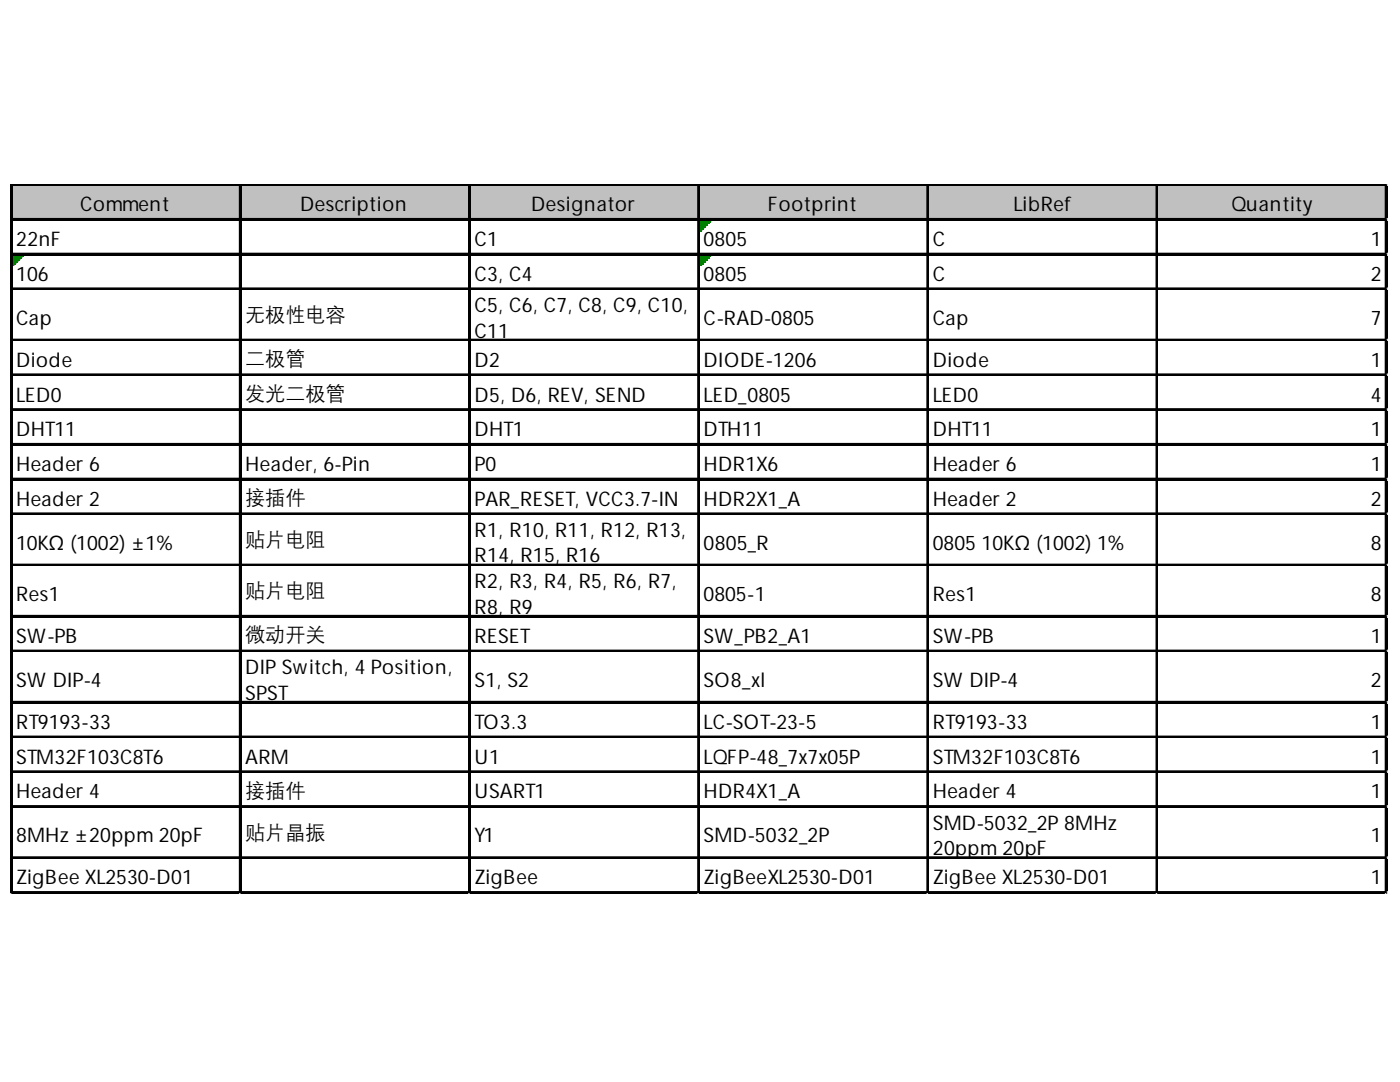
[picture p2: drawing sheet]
<svg xmlns="http://www.w3.org/2000/svg" width="279mm" height="216mm" viewBox="0 0 279 216" stroke-linecap="round" stroke-linejoin="round" font-family="sans-serif">
<defs><g id="words">
<g font-size="4">
<text x="16" y="42.2">Comment</text>
<text x="59.9" y="42.2">Description</text>
<text x="106" y="42.2">Designator</text>
<text x="153.2" y="42.2">Footprint</text>
<text x="202.3" y="42.2">LibRef</text>
<text x="245.8" y="42.2">Quantity</text>
<text x="3.2" y="49.1">22nF</text>
<text x="94.7" y="49.1">C1</text>
<text x="140.4" y="49.1">0805</text>
<text x="186.2" y="49.1">C</text>
<text x="273.6" y="49.1">1</text>
<text x="3.2" y="56">106</text>
<text x="94.7" y="56">C3, C4</text>
<text x="140.4" y="56">0805</text>
<text x="186.2" y="56">C</text>
<text x="273.6" y="56">2</text>
<text x="3.2" y="64.8">Cap</text>
<text x="48.9" y="64.1">无极性电容</text>
<text x="94.7" y="62.2">C5, C6, C7, C8, C9, C10,</text>
<text x="140.4" y="64.8">C-RAD-0805</text>
<text x="186.2" y="64.8">Cap</text>
<text x="273.6" y="64.8">7</text>
<text x="94.7" y="67.3">C11</text>
<text x="3.2" y="73.2">Diode</text>
<text x="48.9" y="72.8">二极管</text>
<text x="94.7" y="73.2">D2</text>
<text x="140.4" y="73.2">DIODE-1206</text>
<text x="186.2" y="73.2">Diode</text>
<text x="273.6" y="73.2">1</text>
<text x="3.2" y="80.1">LED0</text>
<text x="48.9" y="79.8">发光二极管</text>
<text x="94.7" y="80.1">D5, D6, REV, SEND</text>
<text x="140.4" y="80.1">LED_0805</text>
<text x="186.2" y="80.1">LED0</text>
<text x="273.6" y="80.1">4</text>
<text x="3.2" y="87.1">DHT11</text>
<text x="94.7" y="87.1">DHT1</text>
<text x="140.4" y="87.1">DTH11</text>
<text x="186.2" y="87.1">DHT11</text>
<text x="273.6" y="87.1">1</text>
<text x="3.2" y="94">Header 6</text>
<text x="48.9" y="94">Header, 6-Pin</text>
<text x="94.7" y="94">P0</text>
<text x="140.4" y="94">HDR1X6</text>
<text x="186.2" y="94">Header 6</text>
<text x="273.6" y="94">1</text>
<text x="3.2" y="100.9">Header 2</text>
<text x="48.9" y="100.6">接插件</text>
<text x="94.7" y="100.9">PAR_RESET, VCC3.7-IN</text>
<text x="140.4" y="100.9">HDR2X1_A</text>
<text x="186.2" y="100.9">Header 2</text>
<text x="273.6" y="100.9">2</text>
<text x="94.7" y="107.1">R1, R10, R11, R12, R13,</text>
<text x="3.2" y="109.7">10KΩ (1002) ±1%</text>
<text x="48.9" y="109">贴片电阻</text>
<text x="94.7" y="112.2">R14, R15, R16</text>
<text x="140.4" y="109.7">0805_R</text>
<text x="186.2" y="109.7">0805 10KΩ (1002) 1%</text>
<text x="273.6" y="109.7">8</text>
<text x="3.2" y="119.9">Res1</text>
<text x="48.9" y="119.2">贴片电阻</text>
<text x="94.7" y="117.3">R2, R3, R4, R5, R6, R7,</text>
<text x="140.4" y="119.9">0805-1</text>
<text x="186.2" y="119.9">Res1</text>
<text x="273.6" y="119.9">8</text>
<text x="94.7" y="122.5">R8, R9</text>
<text x="3.2" y="128.3">SW-PB</text>
<text x="48.9" y="127.9">微动开关</text>
<text x="94.7" y="128.3">RESET</text>
<text x="140.4" y="128.3">SW_PB2_A1</text>
<text x="186.2" y="128.3">SW-PB</text>
<text x="273.6" y="128.3">1</text>
<text x="3.2" y="137.1">SW DIP-4</text>
<text x="48.9" y="134.5">DIP Switch, 4 Position,</text>
<text x="94.7" y="137.1">S1, S2</text>
<text x="140.4" y="137.1">SO8_xl</text>
<text x="186.2" y="137.1">SW DIP-4</text>
<text x="273.6" y="137.1">2</text>
<text x="48.9" y="139.6">SPST</text>
<text x="3.2" y="145.5">RT9193-33</text>
<text x="94.7" y="145.5">TO3.3</text>
<text x="140.4" y="145.5">LC-SOT-23-5</text>
<text x="186.2" y="145.5">RT9193-33</text>
<text x="273.6" y="145.5">1</text>
<text x="3.2" y="152.4">STM32F103C8T6</text>
<text x="48.9" y="152.4">ARM</text>
<text x="94.7" y="152.4">U1</text>
<text x="140.4" y="152.4">LQFP-48_7x7x05P</text>
<text x="186.2" y="152.4">STM32F103C8T6</text>
<text x="273.6" y="152.4">1</text>
<text x="3.2" y="159.3">Header 4</text>
<text x="48.9" y="159">接插件</text>
<text x="94.7" y="159.3">USART1</text>
<text x="140.4" y="159.3">HDR4X1_A</text>
<text x="186.2" y="159.3">Header 4</text>
<text x="273.6" y="159.3">1</text>
<text x="48.9" y="167.4">贴片晶振</text>
<text x="186.2" y="165.5">SMD-5032_2P 8MHz</text>
<text x="3.2" y="168.1">8MHz ±20ppm 20pF</text>
<text x="94.7" y="168.1">Y1</text>
<text x="140.4" y="168.1">SMD-5032_2P</text>
<text x="186.2" y="170.6">20ppm 20pF</text>
<text x="273.6" y="168.1">1</text>
<text x="3.2" y="176.5">ZigBee XL2530-D01</text>
<text x="94.7" y="176.5">ZigBee</text>
<text x="140.4" y="176.5">ZigBeeXL2530-D01</text>
<text x="186.2" y="176.5">ZigBee XL2530-D01</text>
<text x="273.6" y="176.5">1</text>
</g>
</g></defs>
<path d="M2.4 37h274.5v7h-274.5z" fill="#c0c0c0"/>
<path d="M139.7 44h2.2M139.7 44.4h1.8" fill="none" stroke="#008000" stroke-width=".37"/>
<path d="M139.7 44.2h2.2" fill="none" stroke="#008000" stroke-width=".36"/>
<path d="M139.7 44.4h1.8v.4h-1.8z" fill="#008000"/>
<path d="M139.7 44.8h1.5" fill="none" stroke="#008000" stroke-width=".37"/>
<path d="M139.7 44.8h1.5v.3h-1.5z" fill="#008000"/>
<path d="M139.7 45.1h1.1" fill="none" stroke="#008000" stroke-width=".37"/>
<path d="M139.7 45.1h1.1v.4h-1.1z" fill="#008000"/>
<path d="M139.7 45.5h.7" fill="none" stroke="#008000" stroke-width=".37"/>
<path d="M139.7 45.5h.7v.4h-.7z" fill="#008000"/>
<path d="M139.7 45.9h.4" fill="none" stroke="#008000" stroke-width=".37"/>
<path d="M139.7 45.9h.4v.3h-.4z" fill="#008000"/>
<path d="M2.5 51h2.2M2.5 51.3h1.8" fill="none" stroke="#008000" stroke-width=".37"/>
<path d="M2.5 51.2h2.2" fill="none" stroke="#008000" stroke-width=".36"/>
<path d="M2.5 51.3h1.8v.4h-1.8z" fill="#008000"/>
<path d="M2.5 51.7h1.4" fill="none" stroke="#008000" stroke-width=".37"/>
<path d="M2.5 51.7h1.4v.4h-1.4z" fill="#008000"/>
<path d="M2.5 52.1h1.1" fill="none" stroke="#008000" stroke-width=".37"/>
<path d="M2.5 52.1h1.1v.3h-1.1z" fill="#008000"/>
<path d="M2.5 52.4h.7" fill="none" stroke="#008000" stroke-width=".37"/>
<path d="M2.5 52.4h.7v.4h-.7z" fill="#008000"/>
<path d="M2.5 52.8h.3" fill="none" stroke="#008000" stroke-width=".37"/>
<path d="M2.5 52.8h.3v.4h-.3z" fill="#008000"/>
<path d="M139.7 51h2.2M139.7 51.3h1.8" fill="none" stroke="#008000" stroke-width=".37"/>
<path d="M139.7 51.2h2.2" fill="none" stroke="#008000" stroke-width=".36"/>
<path d="M139.7 51.3h1.8v.4h-1.8z" fill="#008000"/>
<path d="M139.7 51.7h1.5" fill="none" stroke="#008000" stroke-width=".37"/>
<path d="M139.7 51.7h1.5v.4h-1.5z" fill="#008000"/>
<path d="M139.7 52.1h1.1" fill="none" stroke="#008000" stroke-width=".37"/>
<path d="M139.7 52.1h1.1v.3h-1.1z" fill="#008000"/>
<path d="M139.7 52.4h.7" fill="none" stroke="#008000" stroke-width=".37"/>
<path d="M139.7 52.4h.7v.4h-.7z" fill="#008000"/>
<path d="M139.7 52.8h.4" fill="none" stroke="#008000" stroke-width=".37"/>
<path d="M139.7 52.8h.4v.4h-.4z" fill="#008000"/>
<g fill="none" stroke="#000" stroke-width=".37">
<path d="M2.1 36.7v141.6M2.3 36.7v141.6M2.5 36.7h274.4M47.8 37.1v141.2M48 37.1v141.2M93.6 37.1v141.2M93.8 37.1v141.2M139.3 37.1v141.2M139.5 37.1v141.2M185.1 37.1v141.2M185.2 37.1v141.2M230.8 37.1v141.2"/>
<path d="M231 37.1v141.2M276.5 37.1v141.2M276.7 37.1v141.2M2.5 43.7h274.4M2.5 50.6h274.4M2.5 57.5h274.4M2.5 67.8h274.4M2.5 74.7h274.4M2.5 81.6h274.4M2.5 88.6h274.4M2.5 95.5h274.4M2.5 102.4h274.4"/>
<path d="M2.5 112.7h274.4M2.5 122.9h274.4M2.5 129.8h274.4M2.5 140h274.4M2.5 147h274.4M2.5 153.9h274.4M2.5 160.8h274.4M2.5 171h274.4M2.5 178h274.4"/>
</g>
<g fill="none" stroke="#000" stroke-width=".36">
<path d="M2.5 36.9h274.4M2.5 43.9h274.4M2.5 50.8h274.4M2.5 57.7h274.4M2.5 67.9h274.4M2.5 74.9h274.4M2.5 81.8h274.4M2.5 88.7h274.4M2.5 95.7h274.4M2.5 102.6h274.4M2.5 112.8h274.4M2.5 123.1h274.4"/>
<path d="M2.5 130h274.4M2.5 140.2h274.4M2.5 147.1h274.4M2.5 154.1h274.4M2.5 161h274.4M2.5 171.2h274.4M2.5 178.2h274.4"/>
</g>
<path d="M2.1 178.3v.1" fill="none" stroke="#d4d4d4" stroke-width=".37"/>
<path d="M2.1 178.3l.4 .1z" fill="#d4d4d4"/>
<path d="M47.8 178.3v.1" fill="none" stroke="#d4d4d4" stroke-width=".37"/>
<path d="M47.8 178.3l.4 .1z" fill="#d4d4d4"/>
<path d="M93.6 178.3v.1" fill="none" stroke="#d4d4d4" stroke-width=".37"/>
<path d="M93.6 178.3l.4 .1z" fill="#d4d4d4"/>
<path d="M139.3 178.3v.1" fill="none" stroke="#d4d4d4" stroke-width=".37"/>
<path d="M139.3 178.3l.4 .1z" fill="#d4d4d4"/>
<path d="M185.1 178.3v.1" fill="none" stroke="#d4d4d4" stroke-width=".37"/>
<path d="M185.1 178.3l.3 .1z" fill="#d4d4d4"/>
<path d="M230.8 178.3v.1" fill="none" stroke="#d4d4d4" stroke-width=".37"/>
<path d="M230.8 178.3l.4 .1z" fill="#d4d4d4"/>
<path d="M276.5 178.3v.1" fill="none" stroke="#d4d4d4" stroke-width=".37"/>
<path d="M276.5 178.3l.4 .1z" fill="#d4d4d4"/>
<path d="M276.9 36.7h.1" fill="none" stroke="#d4d4d4" stroke-width=".37"/>
<path d="M276.9 36.7v.4z" fill="#d4d4d4"/>
<path d="M276.9 43.7h.1" fill="none" stroke="#d4d4d4" stroke-width=".37"/>
<path d="M276.9 43.7v.3z" fill="#d4d4d4"/>
<path d="M276.9 50.6h.1" fill="none" stroke="#d4d4d4" stroke-width=".37"/>
<path d="M276.9 50.6v.4z" fill="#d4d4d4"/>
<path d="M276.9 57.5h.1" fill="none" stroke="#d4d4d4" stroke-width=".37"/>
<path d="M276.9 57.5v.4z" fill="#d4d4d4"/>
<path d="M276.9 67.8h.1" fill="none" stroke="#d4d4d4" stroke-width=".37"/>
<path d="M276.9 67.8v.3z" fill="#d4d4d4"/>
<path d="M276.9 74.7h.1" fill="none" stroke="#d4d4d4" stroke-width=".37"/>
<path d="M276.9 74.7v.4z" fill="#d4d4d4"/>
<path d="M276.9 81.6h.1" fill="none" stroke="#d4d4d4" stroke-width=".37"/>
<path d="M276.9 81.6v.4z" fill="#d4d4d4"/>
<path d="M276.9 88.6h.1" fill="none" stroke="#d4d4d4" stroke-width=".37"/>
<path d="M276.9 88.6v.3z" fill="#d4d4d4"/>
<path d="M276.9 95.5h.1" fill="none" stroke="#d4d4d4" stroke-width=".37"/>
<path d="M276.9 95.5v.4z" fill="#d4d4d4"/>
<path d="M276.9 102.4h.1" fill="none" stroke="#d4d4d4" stroke-width=".37"/>
<path d="M276.9 102.4v.4z" fill="#d4d4d4"/>
<path d="M276.9 112.7h.1" fill="none" stroke="#d4d4d4" stroke-width=".37"/>
<path d="M276.9 112.7v.3z" fill="#d4d4d4"/>
<path d="M276.9 122.9h.1" fill="none" stroke="#d4d4d4" stroke-width=".37"/>
<path d="M276.9 122.9v.3z" fill="#d4d4d4"/>
<path d="M276.9 129.8h.1" fill="none" stroke="#d4d4d4" stroke-width=".37"/>
<path d="M276.9 129.8v.4z" fill="#d4d4d4"/>
<path d="M276.9 140h.1" fill="none" stroke="#d4d4d4" stroke-width=".37"/>
<path d="M276.9 140v.4z" fill="#d4d4d4"/>
<path d="M276.9 147h.1" fill="none" stroke="#d4d4d4" stroke-width=".37"/>
<path d="M276.9 147v.3z" fill="#d4d4d4"/>
<path d="M276.9 153.9h.1" fill="none" stroke="#d4d4d4" stroke-width=".37"/>
<path d="M276.9 153.9v.4z" fill="#d4d4d4"/>
<path d="M276.9 160.8h.1" fill="none" stroke="#d4d4d4" stroke-width=".37"/>
<path d="M276.9 160.8v.4z" fill="#d4d4d4"/>
<path d="M276.9 171h.1" fill="none" stroke="#d4d4d4" stroke-width=".37"/>
<path d="M276.9 171v.4z" fill="#d4d4d4"/>
<path d="M276.9 178h.1" fill="none" stroke="#d4d4d4" stroke-width=".37"/>
<path d="M276.9 178v.3z" fill="#d4d4d4"/>
<use href="#words"/>
</svg>
